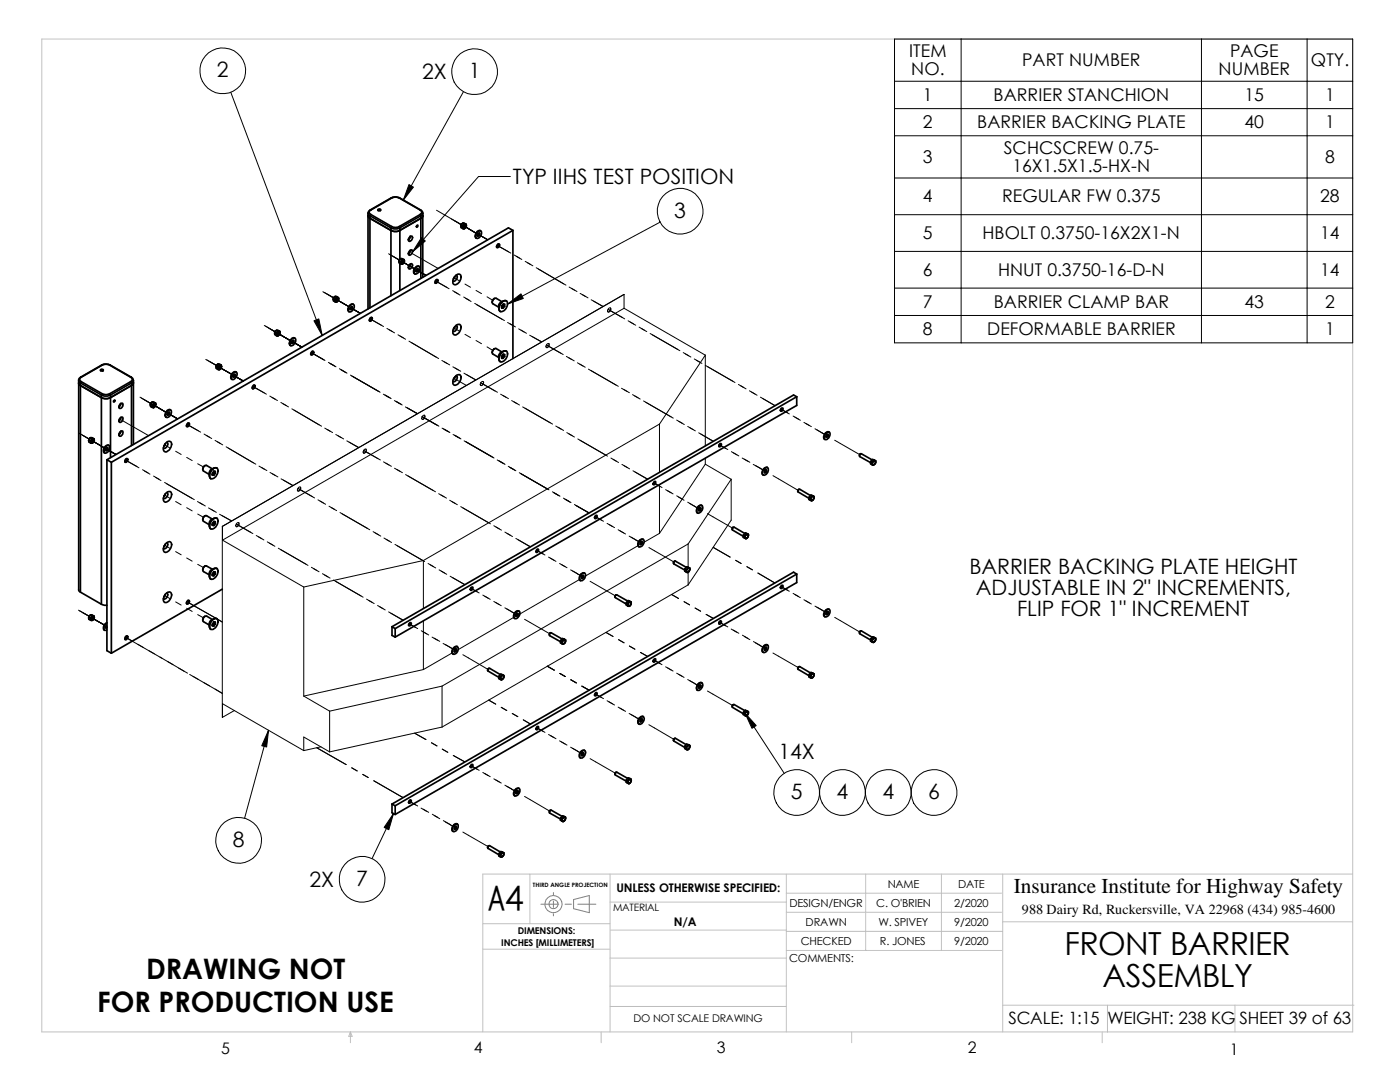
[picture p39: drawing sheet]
<svg xmlns="http://www.w3.org/2000/svg" width="279mm" height="216mm" viewBox="0 0 279 216" stroke-linecap="round" stroke-linejoin="round" font-family="sans-serif">
<defs><g id="words">
<text font-size="7.7" x="97.5" y="181.7">A4</text>
<g font-size="6.3">
<text x="212.5" y="190.6">FRONT BARRIER</text>
<text x="220" y="196.9">ASSEMBLY</text>
</g>
<g font-size="5.6">
<text x="29.2" y="195.3">DRAWING NOT</text>
<text x="19.4" y="201.9">FOR PRODUCTION USE</text>
</g>
<g font-size="4.2">
<text x="43.3" y="15.4">2</text>
<text x="84.2" y="15.7">2X</text>
<text x="93.6" y="15.6">1</text>
<text x="102.4" y="36.7">TYP IIHS TEST POSITION</text>
<text x="134.6" y="43.4">3</text>
<text x="193.5" y="114.5">BARRIER BACKING PLATE HEIGHT</text>
<text x="194.8" y="118.7">ADJUSTABLE IN 2&quot; INCREMENTS,</text>
<text x="203" y="122.8">FLIP FOR 1&quot; INCREMENT</text>
<text x="155.4" y="151.5">14X</text>
<text x="157.8" y="159.4">5</text>
<text x="167" y="159.4">4</text>
<text x="176.1" y="159.4">4</text>
<text x="185.3" y="159.4">6</text>
<text x="46.4" y="169">8</text>
<text x="61.8" y="176.9">2X</text>
<text x="71.1" y="176.8">7</text>
<text x="202.4" y="178.3">Insurance Institute for Highway Safety</text>
</g>
<g font-size="3.5">
<text x="181.4" y="11.4">ITEM</text>
<text x="245.5" y="11.4">PAGE</text>
<text x="181.9" y="15">NO.</text>
<text x="204" y="13.2">PART NUMBER</text>
<text x="243.2" y="15">NUMBER</text>
<text x="261.6" y="13.2">QTY.</text>
<text x="184.2" y="20.1">1</text>
<text x="198.3" y="20.1">BARRIER STANCHION</text>
<text x="248.4" y="20.1">15</text>
<text x="264.5" y="20.1">1</text>
<text x="184.2" y="25.5">2</text>
<text x="195" y="25.5">BARRIER BACKING PLATE</text>
<text x="248.4" y="25.5">40</text>
<text x="264.5" y="25.5">1</text>
<text x="184.2" y="32.5">3</text>
<text x="200.3" y="30.7">SCHCSCREW 0.75-</text>
<text x="202.1" y="34.3">16X1.5X1.5-HX-N</text>
<text x="264.5" y="32.5">8</text>
<text x="184.2" y="40.4">4</text>
<text x="200" y="40.4">REGULAR FW 0.375</text>
<text x="263.5" y="40.4">28</text>
<text x="184.2" y="47.7">5</text>
<text x="196.1" y="47.7">HBOLT 0.3750-16X2X1-N</text>
<text x="263.5" y="47.7">14</text>
<text x="184.2" y="55">6</text>
<text x="199.2" y="55">HNUT 0.3750-16-D-N</text>
<text x="263.5" y="55">14</text>
<text x="184.2" y="61.4">7</text>
<text x="198.3" y="61.4">BARRIER CLAMP BAR</text>
<text x="248.4" y="61.4">43</text>
<text x="264.5" y="61.4">2</text>
<text x="184.2" y="66.9">8</text>
<text x="197" y="66.9">DEFORMABLE BARRIER</text>
<text x="264.5" y="66.9">1</text>
</g>
<g font-size="3.4">
<text x="201.3" y="204.3">SCALE: 1:15</text>
<text x="221" y="204.3">WEIGHT: 238 KG</text>
<text x="247.4" y="204.3">SHEET 39 of 63</text>
</g>
<g font-size="3.2">
<text x="44.2" y="210.2">5</text>
<text x="94.6" y="210.2">4</text>
<text x="143" y="210.2">3</text>
<text x="193.2" y="210.2">2</text>
<text x="245.4" y="210.4">1</text>
</g>
<text font-size="2.8" x="204" y="182.4">988 Dairy Rd, Ruckersville, VA 22968 (434) 985-4600</text>
<g font-size="2.4">
<text x="123" y="178">UNLESS OTHERWISE SPECIFIED:</text>
<text x="134.5" y="184.8">N/A</text>
</g>
<g font-size="2.2">
<text x="177.2" y="177.1">NAME</text>
<text x="191.2" y="177.1">DATE</text>
<text x="157.6" y="180.9">DESIGN/ENGR</text>
<text x="160.8" y="184.7">DRAWN</text>
<text x="174.9" y="180.9">C. O'BRIEN</text>
<text x="175.3" y="184.7">W. SPIVEY</text>
<text x="190.4" y="180.9">2/2020</text>
<text x="190.4" y="184.7">9/2020</text>
<text x="157.5" y="191.9">COMMENTS:</text>
<text x="159.8" y="188.5">CHECKED</text>
<text x="175.6" y="188.5">R. JONES</text>
<text x="190.4" y="188.5">9/2020</text>
</g>
<text font-size="2.1" x="126.4" y="203.9">DO NOT SCALE DRAWING</text>
<text font-size="2" x="122.3" y="181.7">MATERIAL</text>
<g font-size="1.9">
<text x="100" y="188.8">INCHES [MILLIMETERS]</text>
<text x="103.3" y="186.4">DIMENSIONS:</text>
</g>
<text font-size="1.2" x="106.3" y="177.1">THIRD ANGLE PROJECTION</text>
</g></defs>
<g fill="none" stroke="#c0c0c0" stroke-width=".2">
<path d="M8.3 7.8h261.7v198.1h-261.7zM105.7 174.4v9.9M121.8 174.4v31.5M156.9 178.2h43M156.9 174.4v31.5M172.8 174.4v15.3M187.9 174.4v15.3M200.1 174.4v31.5M270 174.4h-173.6v31.5M96.4 189.4h25.4M96.4 184.3h25.4M121.8 180h35.1"/>
<path d="M121.8 191.2h35.1M121.8 196.8h35.1M121.8 185.6h35.1M156.9 185.8h43.2M156.9 182h43M156.9 189.7h43M200.1 183.9h69.9M69.9 205.9l.4 .9h-.7zM69.9 205.9v2.2M120 205.9v2.2M121.8 200.8h35.1M170 205.9v2.2"/>
<path d="M200.1 200.6h70.1M220 205.9v2.2M221 200.6v5.4M246.5 200.6v5.3"/>
</g>
<g fill="none" stroke="#808080" stroke-width=".2">
<path d="M110.4 178.1v.4M110.4 179.8v1.3M114.5 179.5l3.1-.8v3.4l-3.1-.8zM107.9 180.4h3.6M110.4 182.3v.5M112.8 180.4h1.2M115.3 180.4h3.6"/>
<circle cx="110.4" cy="180.4" r=".92"/>
<circle cx="110.5" cy="180.4" r="1.71"/>
</g>
<g fill="none" stroke="#000" stroke-width=".34">
<path d="M78.1 39.5l.7-.2 .9 .2M78.1 39.5h.1M78.1 39.5l-4.2 2.4M78.2 39.5l.5-.2 1 .2M78.2 39.5l-4.2 2.4M79.7 39.5l4.2 2.4M66.5 59.6v.4l.3 .2M66.5 59.6l.3 .2M66.7 59.4l-.2 .2M66.7 59.4l-.2 .3M66.8 59.2l-.1 .2M66.8 59.8l.1 .2"/>
<path d="M66.9 59.2l-.2 .2M66.9 59.2h.3l.3 .2M66.9 59.2l.3 .2M67.1 59.6l-.3 .2M67.1 59.6l-.2 .4M67.1 59.7l.2-.2a.27 .27 0 0 1 .1 .4 .27 .27 0 0 1-.4 .1zM67.2 59.4l-.1 .2M67.2 59.4h.2M67.2 59.6a.21 .21 0 0 1 .1 .3 .21 .21 0 0 1-.3 0M67.4 59.4l-.3 .2M67.4 59.4l.2 .2M67.4 59.6v.2l-.1 .3h-.2"/>
<path d="M67.4 59.4h.1M67.5 59.4l.1 .2M67.6 59.6a.59 .59 0 0 1-.5 .6M67.6 59.6v.1M73.4 42.5l.4 .6M73.4 43.1l.4 .5 4.3 2.5 .6 .1 1-.1 4.3-2.5 .2-.2 .2-.3M73.4 42.5v19.1M73.8 43.1v18.3M73.8 43.1l4.2 2.4M73.9 41.9l-.5 .6M73.9 41.9h.1M74 41.9a.46 .46 0 0 0-.3 .5 .46 .46 0 0 0 .3 .4"/>
<path d="M74 42.8l-.2 .3M74 42.8l4.2 2.4M75.4 41.8l.5-.1a.24 .24 0 0 1-.2 .4 .24 .24 0 0 1-.3-.3zM75.5 42v-.1l.1-.1 .3 .1v.1M78 45.5l.7 .2h.5l.6-.2M78 45.5v13.5M78.2 45.2l-.2 .3M78.2 45.2l.5 .2 1-.2M79.7 52l-.1 .4 .4 .3M79.7 45.2l.1 .3M79.7 52l.3 .2M79.8 51.8l-.1 .2"/>
<path d="M79.8 51.8l-.1 .4M79.8 45.5v6.2M79.8 52.6v5.4M79.9 51.6l-.1 .2M80 51.6l-.2 .2M80 52.2v.3M80 51.6l.6 .2M80 52.7h.2M80 51.6l.3 .2M80 52.5l.2 .2M80 52.5v.2M80.2 52l-.2 .2"/>
<path d="M80.2 52l-.2 .5M80.3 51.8l-.1 .2M80.3 51.8h.2M80.3 52a.24 .24 0 0 1 .2 .3 .24 .24 0 0 1-.4 .1zM80.3 52l.2 .1-.1 .3-.2 .1-.1-.2M80.4 52.6l-.2 .1M80.5 51.8l-.3 .2M80.5 51.8l.2 .3M80.5 52v.4l-.3 .1M80.5 51.8h.1M80.6 51.8l.1 .3M80.7 52.1l-.1 .3-.4 .3"/>
<path d="M80.7 52.1h.1M81.7 50.1a.32 .32 0 0 1 .5-.2 .32 .32 0 0 1 .1 .5l-.2 .3a.36 .36 0 0 1-.5 .1 .36 .36 0 0 1 0-.6zM81.8 52.7a.33 .33 0 0 1 .5 .1 .33 .33 0 0 1 0 .5l-.2 .1a.34 .34 0 0 1-.5 .2 .34 .34 0 0 1 0-.6zM81.9 47.2a.36 .36 0 0 1 .4 .1 .36 .36 0 0 1-.1 .5l-.2 .2a.32 .32 0 0 1-.4 .1 .32 .32 0 0 1-.1-.5zM81.9 47.2l-.4 .6zM81.9 50l-.4 .6zM81.9 52.7l-.1 .3-.3 .3zM83 53.4a.47 .47 0 0 1 .7-.2 .47 .47 0 0 1 0 .7l-.1 .4a.51 .51 0 0 1-.7 .4 .51 .51 0 0 1-.2-.8zM83.1 53.7a.17 .17 0 0 1 .3-.1 .17 .17 0 0 1 0 .2l-.2 .4a.24 .24 0 0 1-.3-.2 .24 .24 0 0 1 .2-.3zM83.2 45l.2-.1v.2l-.2 .2-.1-.1zM83.4 53.6l-.1 .4-.3 .2M83.7 53.2a.9 .9 0 0 0-1 .4 .9 .9 0 0 0 .1 1.1"/>
<path d="M83.9 42.8l.1 .3M83.9 42.8l-4.2 2.4M83.9 41.9l.3 .2 .2 .4M83.9 41.9a.48 .48 0 0 1 .3 .5 .48 .48 0 0 1-.3 .4M84 43.1v12.4M84 43.1l-4.2 2.4M84.4 42.5l-.2 .4-.2 .2M84.4 42.5v12.8M87 55.9l.1-.1a.23 .23 0 0 1 .3 .1 .23 .23 0 0 1 0 .3l-.3 .3a.25 .25 0 0 1-.3-.1 .25 .25 0 0 1 .1-.4zM87.1 55.8a.18 .18 0 0 1 .2 .1 .18 .18 0 0 1 0 .2l-.3 .4-.2-.2M90.5 55.6l.3-.4-.3 .5M91 54.9a.69 .69 0 0 1 .1 .8 .69 .69 0 0 1-.7 .3"/>
<path d="M91.1 54.9l.1-.1a.56 .56 0 0 1 .7 .1 .56 .56 0 0 1 .1 .7 1.14 1.14 0 0 1-1.5 1.1l-.1-.8 .2-.6zM92 45v.3l.3 .3M92 45l.3 .1M92.2 44.7l-.2 .3M92.2 44.7l-.2 .4M92.3 44.6l-.1 .1M92.3 45.1l.1 .3M92.3 45.6h.2M92.4 44.5l-.2 .2M92.4 45.4l.1 .2M92.4 45.4l-.1 .2M92.4 44.5l.6 .2"/>
<path d="M92.4 44.5l.3 .2M92.5 45l-.2 .1M92.5 45l-.1 .4M92.6 45l.2-.1a.25 .25 0 0 1 .1 .4 .25 .25 0 0 1-.4 0zM92.7 44.7l-.2 .3M92.7 44.7h.2M92.7 45h.2l-.1 .2a.17 .17 0 0 1-.1 .2 .17 .17 0 0 1-.2-.1M92.8 45.6h-.3M92.9 44.7l-.4 .3M92.9 44.7l.1 .3M92.9 44.9l.1 .2-.2 .2-.2 .2M92.9 44.7h.1"/>
<path d="M93 44.7v.3M93 45v.3l-.5 .3M93 45.1h.1M93 45h.1M95.4 46.2a.45 .45 0 0 1 .6-.1 .45 .45 0 0 1 .1 .7l-.3 .4a.48 .48 0 0 1-.7 .3 .48 .48 0 0 1-.1-.7zM95.4 46.6a.22 .22 0 0 1 .3 0 .22 .22 0 0 1 0 .3l-.1 .1a.23 .23 0 0 1-.3 .1 .23 .23 0 0 1 0-.4zM95.6 46.5l-.1 .4-.2 .2M95.9 46.1a.93 .93 0 0 0-.9 .4 .93 .93 0 0 0 .1 1M98.7 59.6l-.3 .2-.2 .5M99.4 48.7a.28 .28 0 0 1 .4 .2 .28 .28 0 0 1-.2 .3l-.2 .2a.2 .2 0 0 1-.2 0 .2 .2 0 0 1-.1-.3zM99.4 48.7a.29 .29 0 0 1 .2 .5 .29 .29 0 0 1-.5 0M102.4 46l-80.2 46.2"/>
<path d="M102.4 46v25.5M102.4 46l-.9-.5-80.2 46.2M15.7 75.9v.3l.3 .2M15.7 76.4v.3l.3 .2M15.7 75.9v41.9l.3 .4M16 76.9l4.2 2.4 .7 .2 1-.1 4.3-2.5M16 76.4l4.2 2.4M16 76.4v41.8M16.1 75.3l-.4 .3v.3M16.1 75.3h.1M16.2 75.3a.48 .48 0 0 0-.3 .4 .48 .48 0 0 0 .3 .5M16.2 76.2l-.2 .2"/>
<path d="M16.2 76.2l4.2 2.4M20 73.8l.3-.1a.21 .21 0 0 1 .3 0 .21 .21 0 0 1-.1 .3h-.3zM20.2 74l-.1-.1 .2-.1 .2 .2M20.2 78.8l.7 .2 1.2-.2M20.2 78.8v41.8M20.3 72.9l.5-.3 1.2 .3M20.3 72.9h.1M20.3 72.9l-4.2 2.4M20.4 78.6l-.2 .2M20.4 78.6l.6 .1 .9-.1M20.4 72.9l.6-.2 .9 .2M20.4 72.9l-4.2 2.4"/>
<path d="M21.9 72.9h.1M21.9 78.6l.2 .2M21.9 72.9l4.2 2.4M22 72.9l4.2 2.4M22.1 78.8v12.5M26.1 75.3h.1M26.1 75.3a.46 .46 0 0 1 .3 .4 .46 .46 0 0 1-.3 .5M26.1 76.2l.1 .2M26.1 76.2l-4.2 2.4M26.2 75.3l.3 .2 .1 .4M26.2 76.4l.4-.5v12.8M26.2 76.4v12.5"/>
<path d="M26.2 76.4l-4.1 2.4M26.6 76.4l-.4 .5M43.1 73.2h.1M43.2 73.1l-.1 .3 .4 .3M43.2 73.1l.3 .2M43.3 72.9l-.1 .2M43.3 72.9l-.2 .3M43.4 72.7l-.1 .2M43.5 73.3v.2M43.5 73.7h.2M43.5 72.6l-.2 .3M43.5 73.5l.2 .2"/>
<path d="M43.5 73.5v.2M43.5 72.6l.7 .3M43.5 72.6l.3 .3M43.7 73.1l-.2 .2M43.7 73.1l-.2 .4M43.8 73.1a.19 .19 0 0 1 .2-.1 .19 .19 0 0 1 .1 .3l-.2 .3a.24 .24 0 0 1-.3-.2 .24 .24 0 0 1 .2-.3zM43.8 72.9l-.1 .2M43.8 72.9h.2M43.9 73.1a.21 .21 0 0 1 .1 .3 .21 .21 0 0 1-.4 0M43.9 73.7h-.2M44 72.9l-.3 .2M44 72.9l.2 .2"/>
<path d="M44 73l-.1 .5-.2 .1M44.2 72.9h-.2M44.2 72.9v.2M44.2 73.1a.59 .59 0 0 1-.5 .6M44.2 73.1v.1M46.5 74.5a.48 .48 0 0 1 .7-.2 .48 .48 0 0 1 0 .8l-.1 .2a.48 .48 0 0 1-.4 .4 .48 .48 0 0 1-.6-.3l.1-.5zM46.7 74.7a.26 .26 0 0 1 .2 .4 .26 .26 0 0 1-.4 0zM46.9 74.7l-.1 .4-.3 .1M47.2 74.3a.89 .89 0 0 0-1 .4 .89 .89 0 0 0 .1 1M50.5 77a.25 .25 0 0 1 .4-.1 .25 .25 0 0 1-.1 .4v.1a.28 .28 0 0 1-.5 .1 .28 .28 0 0 1 .2-.5zM50.6 76.9a.31 .31 0 0 1 .2 .4 .31 .31 0 0 1-.5 .1M54.9 66.3l-.1 .4 .4 .3"/>
<path d="M54.9 66.3l.3 .2M55 66.1l-.1 .2M55 66.1l-.1 .4M55.1 66l-.1 .1M55.2 66.5v.3M55.2 67h.2M55.2 65.9l-.2 .2M55.2 66.8l.2 .2M55.2 66.8v.2M55.2 65.9l.6 .2M55.2 65.9l.3 .2M55.4 66.3l-.2 .2"/>
<path d="M55.4 66.3l-.2 .5M55.4 66.4l.2-.1a.25 .25 0 0 1 .1 .4 .25 .25 0 0 1-.4 0zM55.5 66.1l-.1 .2M55.5 66.1h.2M55.5 66.3l.2 .2a.2 .2 0 0 1-.1 .3 .2 .2 0 0 1-.3-.2M55.6 66.9l-.2 .1M55.7 66.1l-.3 .2M55.7 66.1l.2 .3M55.7 66.3v.4l-.3 .1M55.7 66.1h.1M55.8 66.1l.1 .3M55.9 66.4l-.1 .3-.4 .3"/>
<path d="M55.9 66.4v.1M58.3 68a.23 .23 0 0 1 .4 0 .23 .23 0 0 1-.1 .3 .24 .24 0 0 1-.4 .2 .24 .24 0 0 1 .1-.4zM58.3 67.6a.45 .45 0 0 1 .6-.1 .45 .45 0 0 1 .1 .7l-.2 .4a.51 .51 0 0 1-.8 .3 .51 .51 0 0 1 0-.8zM58.5 67.9v.5l-.3 .1M58.8 67.5a.96 .96 0 0 0-1 1.2l.2 .3M62.1 70.3l.1-.1a.26 .26 0 0 1 .4 0 .26 .26 0 0 1-.1 .4v.1a.24 .24 0 0 1-.4 .1 .24 .24 0 0 1 0-.4zM62.3 70.1a.33 .33 0 0 1 .2 .5 .33 .33 0 0 1-.4 .2l-.1-.2M66.8 60.2h.3M66.9 60l.2 .2M66.9 60l-.1 .2M67.3 60.2h-.2M69.9 61a.48 .48 0 0 1 .7-.2 .48 .48 0 0 1 0 .8l-.2 .2a.5 .5 0 0 1-.7 .4 .5 .5 0 0 1-.1-.8z"/>
<path d="M70.1 61.2a.26 .26 0 0 1 .2 .4 .26 .26 0 0 1-.5 0zM70.2 61.2l-.1 .5h-.2M70.5 60.7a.89 .89 0 0 0-.9 .5 .89 .89 0 0 0 .1 1M73.9 63.5a.27 .27 0 0 1 .4 0 .27 .27 0 0 1-.1 .4 .27 .27 0 0 1-.5 .1 .27 .27 0 0 1 .1-.5zM74 63.4a.32 .32 0 0 1 .2 .4 .32 .32 0 0 1-.5 .1M90.5 65.7l.3-.5-.3 .5M90.8 75.2l-.3 .5 .3-.4M90.8 65.1a.62 .62 0 0 1 .9-.4 .62 .62 0 0 1 .3 .9l-.5 .9a.6 .6 0 0 1-.6 .4 .6 .6 0 0 1-.5-.5v-.6zM90.8 75.1a.62 .62 0 0 1 .9-.4 .62 .62 0 0 1 .3 .9l-.5 .9a.62 .62 0 0 1-.8 .4 .62 .62 0 0 1-.3-.9zM91 64.9a.67 .67 0 0 1 .1 .8 .67 .67 0 0 1-.7 .4v-.1M91 75a.69 .69 0 0 1 .2 .7 .69 .69 0 0 1-.6 .5l-.2-.1M98.7 69.6l-.3 .2-.2 .6"/>
<path d="M100 70.5l.1-.1a.63 .63 0 0 1 .9-.4 .63 .63 0 0 1 .3 .9 1.21 1.21 0 0 1-1.6 1.2 1.49 1.49 0 0 1 .3-1.6zM100.1 60.4a.63 .63 0 0 1 .9-.4 .63 .63 0 0 1 .3 .9 1.21 1.21 0 0 1-1.6 1.2 1.44 1.44 0 0 1 .4-1.7zM100.1 71.4h.1M100.2 70.2l-1.2-.6a.74 .74 0 0 0-.6 1.1l1.1 .6M100.2 60.2l-1.2-.7a.74 .74 0 0 0-.6 1.1l1.1 .7M100.2 71.4l.2 .1M100.2 61.3l.2 .2M100.3 71.2l-.2 .1M100.3 61.1l-.1 .2M100.3 71.2l-.1 .2M100.4 60.7h.3v.4M100.4 70.7h.3v.4"/>
<path d="M100.4 70.7l-.3 .4v.4h.3M100.4 60.7l-.3 .3v.5h.3M100.5 70.7l-.2 .5M100.5 60.7l-.2 .4M100.5 71l.2 .1M100.5 60.7v.3M100.5 70.7v.3M100.5 71l-.2 .2M100.5 61l.2 .1M100.5 61l-.2 .1M100.5 70.1l-.6 .2-.3 .5v.9M100.5 60l-.6 .3-.3 .4v1"/>
<path d="M100.7 71.1l-.3 .4M100.7 61.1l-.3 .4M101.1 70.1a1.41 1.41 0 0 0-1.4 2l.1 .1M101.1 60a1.42 1.42 0 0 0-1.3 2.1h.1M159 79.2v1.7l-80.1 46.2M159 79.2l-80.1 46.2M159 79.2l-.6-.4-80.2 46.3M17.7 87.8v.4l.4 .2M17.7 87.8l.4 .1M17.9 87.5l-.2 .3M17.9 87.5l-.2 .4M18 87.4l-.1 .1"/>
<path d="M18.1 87.3l-.2 .2M18.1 87.9v.3M18.1 87.3l.7 .2M18.1 88.4h.2M18.1 87.3l.3 .2M18.1 88.2l.2 .2M18.1 88.2v.2M18.3 87.8l-.2 .1M18.3 87.8l-.2 .4M18.4 87.5l-.1 .3M18.4 87.7a.24 .24 0 0 1 .2 .3 .24 .24 0 0 1-.4 .1zM18.4 87.5h.2"/>
<path d="M18.5 87.8h.1v.1a.19 .19 0 0 1-.1 .3 .19 .19 0 0 1-.3-.1M18.5 88.3l-.2 .1M18.6 87.5l-.3 .3M18.6 87.5l.2 .3M18.6 87.7v.4l-.3 .2M18.6 87.5h.2M18.8 87.5v.3M18.8 87.8l-.1 .4-.4 .2M18.8 87.8h.1M21.1 89.1a.47 .47 0 0 1 .7-.2 .47 .47 0 0 1 0 .7l-.1 .4a.51 .51 0 0 1-.7 .4 .51 .51 0 0 1-.2-.8zM21.1 89.5l.2-.1a.18 .18 0 0 1 .2 0 .18 .18 0 0 1 0 .3 .22 .22 0 0 1-.2 .2 .22 .22 0 0 1-.2-.1zM21.3 91.7l.9 .5"/>
<path d="M21.3 91.7v38.1l.9 .5M21.5 89.3l-.1 .4-.3 .2M21.7 88.9a.93 .93 0 0 0-.9 .5 .93 .93 0 0 0 .1 1M22.2 92.2v38.1M22.6 80l.3-.1-.1 .3zM23.9 83.5a.34 .34 0 0 1 .5-.3 .34 .34 0 0 1 .1 .6v.1a.39 .39 0 0 1-.6 .4 .39 .39 0 0 1 0-.7zM24 80.6a.34 .34 0 0 1 .5-.1 .34 .34 0 0 1 0 .5l-.1 .2a.37 .37 0 0 1-.6 .2 .37 .37 0 0 1 .1-.6zM24 86.1a.32 .32 0 0 1 .5-.1 .32 .32 0 0 1 0 .5l-.1 .2a.36 .36 0 0 1-.5 .3 .36 .36 0 0 1-.1-.6zM24.1 80.5l-.1 .3-.3 .4zM24.1 83.3l-.4 .6zM24.1 86.1l-.4 .6zM25 91.7a.26 .26 0 0 1 .4-.2 .26 .26 0 0 1 .1 .4l-.3 .3a.25 .25 0 0 1-.3-.1 .25 .25 0 0 1 .1-.3z"/>
<path d="M25.2 91.6v-.1a.31 .31 0 0 1 .2 .5 .31 .31 0 0 1-.5 .1v-.1M30 80.8h.1M30.1 80.6v.5l.3 .2M30.1 80.6l.3 .2M30.2 80.4l-.1 .2M30.2 80.4l-.2 .4M30.3 80.3l-.1 .1M30.3 80.3h.1M30.4 80.8v.3M30.4 81.3h.2M30.4 80.2l-.2 .2M30.4 80.2l.6 .2"/>
<path d="M30.4 80.2l.3 .2M30.4 81.1l.2 .2M30.4 81.1v.2M30.6 80.6l-.2 .2M30.6 80.6l-.2 .5M30.6 80.7a.2 .2 0 0 1 .2-.1 .2 .2 0 0 1 .2 .2l-.2 .3-.2 .1zM30.6 80.7h.1a.19 .19 0 0 1 .2 .1 .19 .19 0 0 1-.2 .3 .19 .19 0 0 1-.2-.2h.1M30.7 80.4l-.1 .2M30.7 80.4h.2M30.8 81.2l-.2 .1M30.8 81.2h.1M30.9 80.4l-.3 .2"/>
<path d="M30.9 80.4l.2 .3M30.9 80.6v.4l-.3 .2M30.9 80.4h.1M31 80.4l.1 .3M31.1 80.7l-.1 .3-.4 .3M31.1 80.8h.1M31.1 80.7h.1M33 88.6l-.3 .4zM33 98.6l-.3 .4 .3-.4M33 88.6h.1M33.1 88.4a.64 .64 0 0 1 .9-.3 .64 .64 0 0 1 .2 1l-.4 .7a.64 .64 0 0 1-1.1 .1l-.1-.6zM33.2 98.3a.62 .62 0 0 1 .9-.1 .62 .62 0 0 1 .1 .9l-.5 .8a.61 .61 0 0 1-.9 .2 .61 .61 0 0 1-.1-.9z"/>
<path d="M33.3 88.3a.68 .68 0 0 1 0 .8 .68 .68 0 0 1-.7 .3M33.3 98.3a.68 .68 0 0 1 0 .8 .68 .68 0 0 1-.7 .3M33.4 82.4l.2-.1a.31 .31 0 0 1 .3 .3 .31 .31 0 0 1-.5 .2zM33.5 81.9a.45 .45 0 0 1 .6 0 .45 .45 0 0 1 .1 .6l-.4 .6a.45 .45 0 0 1-.7 .1 .45 .45 0 0 1 0-.7zM33.7 82.2v.5l-.3 .1M34 81.8a.93 .93 0 0 0-.9 .4 .93 .93 0 0 0 .1 1.1M37.5 84.5a.28 .28 0 0 1 .4 .1 .28 .28 0 0 1-.2 .4 .26 .26 0 0 1-.4 .1 .26 .26 0 0 1 0-.4zM37.5 84.5a.3 .3 0 0 1 .2 .4 .3 .3 0 0 1-.5 .1M40.9 92.9l-.3 .3-.1 .5M42 95.5h.1M42.2 93.8l.1-.1a.65 .65 0 0 1 1-.3 .65 .65 0 0 1 .1 1l-.5 .8a.62 .62 0 0 1-.9 .3 .62 .62 0 0 1-.1-.9zM42.4 93.6l-1.2-.7a.74 .74 0 0 0-.6 1.1l1.1 .7"/>
<path d="M42.4 94.7h.1M42.4 94.7l.3 .1M42.5 94.5l-.1 .2M42.7 94l-.2 .5M42.7 94l.3 .1v.3M42.7 94l-.3 .4v.4h.3M42.7 94v.3M42.7 94.3l.3 .1M42.7 94.3l-.2 .2M42.8 93.4l-.8 .4-.1 .2-.2 .3 .1 .7M43 94.4l-.3 .4M43.3 93.4a1.42 1.42 0 0 0-1.3 2.1"/>
<path d="M130.5 96.2l.1-.1a.21 .21 0 0 1 .3 0 .21 .21 0 0 1 0 .3l-.1 .1a.27 .27 0 0 1-.4 .2 .27 .27 0 0 1 .1-.5zM143.6 88.6a.26 .26 0 0 1 .4 .1 .26 .26 0 0 1-.2 .3 .24 .24 0 0 1-.3 .1 .24 .24 0 0 1 0-.4zM152.6 93.5a.44 .44 0 0 1 .7-.1 .44 .44 0 0 1 0 .6l-.2 .4a.53 .53 0 0 1-.8 .4 .53 .53 0 0 1 0-.9zM152.6 93.9l.1-.1a.17 .17 0 0 1 .3 0 .17 .17 0 0 1 0 .2v.1a.25 .25 0 0 1-.3 .3 .25 .25 0 0 1-.2-.2 .25 .25 0 0 1 .1-.3zM152.9 93.7v.3l-.3 .3M153.2 93.3a.93 .93 0 0 0-1 .5 .93 .93 0 0 0 .1 1M155.9 81.5a.24 .24 0 0 1 .4-.1 .24 .24 0 0 1-.1 .4v.1a.26 .26 0 0 1-.5 0 .26 .26 0 0 1 .2-.4zM159.4 97.7l-.2 .3M159.4 97.7h.1M161.5 99.2l-.1 .5 .3 .1M161.5 99.2l.3 .2M161.7 99.8l.2 .1"/>
<path d="M161.8 98.9l-2.2-1.3-.3 .1v.5l2.2 1.2M161.8 99.6l-.1 .2M161.8 99.4v.2M161.8 99.6l.1 .3M161.8 98.8l-.3 .4M161.8 98.8l.3 .2M161.8 98.8l.6 .3M162 99.2l-.2 .4M162 99.2l-.2 .2M162.1 99l-.1 .2M162.1 99h.2M162.3 99.7l-.4 .2"/>
<path d="M162.3 99l-.3 .2M162.3 99l.1 .3M162.3 99l.1 .1M162.4 99.3l-.1 .4M162.4 99.1v.2M164.7 86.5a.51 .51 0 0 1 .8-.3 .51 .51 0 0 1 .1 .8l-.2 .3a.51 .51 0 0 1-.4 .4 .51 .51 0 0 1-.5-.3zM165 86.7h.1a.29 .29 0 0 1 .1 .4 .29 .29 0 0 1-.4 0zM165.2 86.7l-.1 .3-.3 .2M165.5 86.2a.89 .89 0 0 0-.9 .5 .89 .89 0 0 0 0 1M171.7 90.6l-.2 .3M173.8 92.1l-.1 .4 .3 .2M173.8 92.1l.3 .1"/>
<path d="M174 92.7l.2 .1M174.1 92.5l-.1 .2M174.1 92.2v.3M174.1 92.5l.1 .3M174.1 91.8l-2.3-1.3-.2 .2v.4l2.2 1.2M174.2 91.7l-.4 .4M174.2 91.7l.3 .2M174.2 91.7l.6 .2M174.3 92.1l-.2 .4M174.3 92.1l-.2 .1M174.5 91.9l-.2 .2M174.5 91.9h.1"/>
<path d="M174.5 92.6l-.3 .2M174.6 91.9l-.3 .2M174.6 91.9l.2 .3M174.6 91.9h.2M174.8 92.2l-.3 .4M174.8 91.9v.3M16 118.2l4.2 2.4M33 108.6l-.3 .5 .3-.5M33 118.6l-.3 .5zM33.1 118.5a.7 .7 0 0 1 1.1-.1 1.49 1.49 0 0 1-1.3 1.8l-.1-.1a1.22 1.22 0 0 1 .3-1.6zM33.2 108.4a.62 .62 0 0 1 .9-.2 .62 .62 0 0 1 .1 .9l-.5 .8a.62 .62 0 0 1-1 .2 .62 .62 0 0 1 0-.9zM33.3 108.3a.68 .68 0 0 1 0 .8 .68 .68 0 0 1-.7 .3"/>
<path d="M33.3 118.3a.7 .7 0 0 1 .1 .8 .7 .7 0 0 1-.8 .4M37.3 120l.1-.1a.25 .25 0 0 1 .4 0 .25 .25 0 0 1-.1 .4l-.1 .1a.25 .25 0 0 1-.4 0 .25 .25 0 0 1 .1-.3zM37.5 119.8a.3 .3 0 0 1 .3 .3 .3 .3 0 0 1-.3 .3l-.2 .1-.1-.2M40.9 103l-.3 .2-.1 .5M40.9 112.9l-.3 .3-.1 .5M42 105.5h.1M42 115.5h.1M42.3 103.7l.2-.1a.62 .62 0 0 1 .9-.1 .62 .62 0 0 1 0 .9l-.5 .8a.62 .62 0 0 1-.9 .3 .62 .62 0 0 1-.1-.9zM42.3 113.7a.65 .65 0 0 1 1-.3 .65 .65 0 0 1 .1 1l-.3 .7a.67 .67 0 0 1-.6 .5 .67 .67 0 0 1-.7-.4l.2-.9zM42.4 103.6l-1.2-.7a.72 .72 0 0 0-.6 1.1l1.1 .7M42.4 113.6l-1.2-.7a.72 .72 0 0 0-.6 1.1l1.1 .7M42.4 104.7h.1"/>
<path d="M42.4 104.7l.3 .2M42.4 114.7h.1M42.4 114.7l.3 .2M42.5 114.6l-.1 .1M42.7 104.1v.3l-.3 .3M42.7 114.1l-.2 .5M42.7 104.1h.3v.4M42.7 114.1h.3v.4M42.7 104.1l-.3 .3v.4l.3 .1M42.7 114.1l-.3 .4v.4h.3M42.7 104.4l.3 .1M42.7 104.1v.3"/>
<path d="M42.7 114.1v.2M42.7 104.4l-.3 .3M42.7 114.3l.3 .2M42.7 114.3l-.2 .3M42.8 103.4l-.7 .3-.2 .3-.2 .4 .1 .7M42.8 113.5l-.7 .2-.2 .3-.2 .4 .1 .7M43 104.5l-.3 .4M43 114.5l-.3 .4M43.3 103.4a1.38 1.38 0 0 0-1.3 2.1M43.3 113.5a1.41 1.41 0 0 0-1.3 2M44.4 117.6l-22.2 12.7M94 117.3a.24 .24 0 0 1 .4-.1 .24 .24 0 0 1-.1 .4 .27 .27 0 0 1-.4 .1 .27 .27 0 0 1 .1-.4z"/>
<path d="M107.1 109.6a.22 .22 0 0 1 .4 0 .22 .22 0 0 1-.1 .4l-.2 .2h-.2zM116 114.6a.48 .48 0 0 1 .8-.2 .48 .48 0 0 1 0 .8l-.2 .2a.49 .49 0 0 1-.4 .5 .49 .49 0 0 1-.5-.4zM116.2 114.9a.25 .25 0 0 1 .4 .1 .25 .25 0 0 1-.2 .3l-.1 .1a.17 .17 0 0 1-.2 0 .17 .17 0 0 1-.1-.3zM116.4 114.8v.3l-.3 .3M116.7 114.4a.93 .93 0 0 0-.9 .4 .93 .93 0 0 0 0 1.1M118.9 102.8a.31 .31 0 0 1 .2 .4 .31 .31 0 0 1-.4 .2zM122.9 118.8l-.1 .5 2.2 1.2M122.9 118.8l.2-.1 2.2 1.2M122.9 118.8l-.2 .3M123 118.7l-.1 .1M125.3 119.8l-.3 .4M125.3 119.8l.3 .2"/>
<path d="M125.3 119.8l.6 .3M127.7 107.9a.48 .48 0 0 1 .8-.2 .48 .48 0 0 1-.1 .8l-.3 .4a.45 .45 0 0 1-.6 .2 .45 .45 0 0 1-.1-.6zM127.8 108.2a.23 .23 0 0 1 .4-.1 .23 .23 0 0 1-.1 .4 .23 .23 0 0 1-.4 .1 .23 .23 0 0 1 .1-.4zM128.1 108l-.1 .5-.2 .1M128.4 107.7a.88 .88 0 0 0-1 .4 .88 .88 0 0 0 .2 1M134.7 112l-.3 .4M136.7 113.5v.5l.2 .1M136.7 113.5l.3 .2M136.9 114.1l.2 .1M136.9 113.2l-2.1-1.3-.3 .2v.4l2.2 1.2M137 113.9l-.1 .2M137 113.7v.2"/>
<path d="M137 113.9l.1 .3M137 113.1l-.3 .4M137 113.1l.3 .2M137 113.1l.7 .3M137.2 113.5l-.2 .4M137.2 113.5l-.2 .2M137.3 113.3l-.1 .2M137.3 113.3h.2M137.5 114l-.4 .2M137.5 113.3l-.3 .2M137.5 113.3l.2 .3M137.5 113.3l.2 .1"/>
<path d="M137.7 113.6l-.2 .4M137.7 113.4v.2M139.4 101.1a.48 .48 0 0 1 .7-.2 .48 .48 0 0 1 .1 .7l-.2 .4a.51 .51 0 0 1-.8 .3 .51 .51 0 0 1 0-.8zM139.5 101.5a.21 .21 0 0 1 .2-.2 .21 .21 0 0 1 .2 .2v.1a.24 .24 0 0 1-.2 .3 .24 .24 0 0 1-.3-.2zM139.8 101.3l-.1 .4-.3 .2M140.1 100.9a.96 .96 0 0 0-1.1 1.3l.2 .2M146.3 105.2l-.2 .4M148.4 106.7l-.1 .5 .3 .2M148.4 106.7l.3 .2M148.6 107.4h.2M148.7 107.1l-.1 .3M148.7 106.9v.2"/>
<path d="M148.7 107.1l.1 .3M148.7 106.5l-2.2-1.3-.3 .2v.3l2.1 1.3M148.8 106.3l-.4 .4M148.8 106.3l.2 .2M148.8 106.3l.6 .3M148.9 106.7l-.2 .4M148.9 106.7l-.2 .2M149 106.5l-.1 .2M149 106.5l.2 .1M149.1 107.3l-.3 .1M149.2 106.6l-.3 .1M149.2 106.6l.2 .3"/>
<path d="M149.2 106.6h.2M149.4 106.9l-.3 .4M149.4 106.6v.3M156 116.8a.27 .27 0 0 1 .3 .2 .27 .27 0 0 1-.2 .3l-.1 .1a.26 .26 0 0 1-.3-.2 .26 .26 0 0 1 .2-.3zM159 114.6l-80.1 46.2M159 114.6v1.6l-80.1 46.3M159 114.6l-.6-.4-80.2 46.2M17.7 123.1v.5l.4 .1M17.7 123.1l.4 .2M17.9 122.9l-.2 .2M17.9 122.9l-.2 .4M18 122.8l-.1 .1"/>
<path d="M18 122.8h.1M18.1 122.7l-.2 .2M18.1 123.3v.3M18.1 122.7h.3l.4 .2M18.1 123.7l.2 .1M18.1 122.7l.3 .2M18.1 123.6l.2 .2M18.1 123.6v.1M18.3 123.1l-.2 .2M18.3 123.1l-.2 .5M18.4 123.1a.25 .25 0 0 1 .3 .4 .25 .25 0 0 1-.5 .1zM18.4 122.9l-.1 .2"/>
<path d="M18.4 122.9h.2M18.5 123.1l.1 .2a.19 .19 0 0 1-.1 .3 .19 .19 0 0 1-.3-.1v-.1M18.5 123.7l-.2 .1M18.6 122.9l-.3 .2M18.6 122.9l.2 .3M18.6 123.1v.3l-.3 .3M18.6 122.9h.2M18.8 122.9v.3M18.8 123.2l-.1 .4-.4 .2M18.8 123.2h.1M20.2 120.6l1.1 .2M21.3 124.3l-.4 .4-.2 .4a.42 .42 0 0 0 .1 .6 .42 .42 0 0 0 .5 0"/>
<path d="M21.3 124.2a.96 .96 0 0 0-.4 1.6M21.3 124.7l-.2 .4v.2h.2M21.3 125.2l-.2 .1M25.1 127a.26 .26 0 0 1 .4 0 .26 .26 0 0 1-.1 .4l-.2 .2a.25 .25 0 0 1-.3-.1 .25 .25 0 0 1 .1-.3zM25.2 127a.24 .24 0 0 1 .3 .1 .24 .24 0 0 1-.2 .3l-.2 .2-.2-.2M40.9 123l-.3 .2-.1 .5M42 125.6h.1M42.4 123.6l-1.2-.7a.74 .74 0 0 0-.6 1.1l1.1 .7M42.4 124.8h.1M42.4 124.8l.3 .1M42.5 123.7a.63 .63 0 0 1 .9-.2 .63 .63 0 0 1 0 1 1.09 1.09 0 0 1-1.5 .9l-.1-.6 .2-.5zM42.5 124.6l-.1 .1"/>
<path d="M42.5 124.6l-.1 .2M42.7 124.1l-.2 .5M42.7 124.1h.3v.4M42.7 124.1l-.3 .4v.4h.3M42.7 124.1v.3M42.7 124.4l.3 .1M42.7 124.4l-.2 .2M42.8 123.5l-.7 .3-.2 .2-.2 .4 .1 .7M43 124.5l-.3 .4M43.3 123.4a1.42 1.42 0 0 0-1.3 2.2M78.2 125.1v1.7l.7 .3M78.2 125.1l.7 .3"/>
<path d="M78.9 125.4v1.7M81.7 124.3a.26 .26 0 0 1 .4 .1 .26 .26 0 0 1-.1 .4 .24 .24 0 0 1-.4 .1 .24 .24 0 0 1 0-.4zM90.6 129.3a.48 .48 0 0 1 .8-.2 .48 .48 0 0 1 0 .8l-.2 .2a.53 .53 0 0 1-.8 .4 .53 .53 0 0 1 0-.9zM90.8 129.6a.23 .23 0 0 1 .3 0 .23 .23 0 0 1-.1 .3l-.1 .1a.21 .21 0 0 1-.3 0 .21 .21 0 0 1 .1-.3zM91 129.5l-.1 .5h-.3M91.3 129a.93 .93 0 0 0-.9 .5 .93 .93 0 0 0 0 1M97.5 133.5l-.1 .4 2.2 1.3M97.5 133.5l.2-.2 2.2 1.3M97.5 133.5l-.2 .3M97.5 133.4v.1M99.6 134.9l-.1 .5 .3 .2M99.6 134.9l.3 .2"/>
<path d="M99.8 135.6h.2M99.9 135.1v.2M99.9 135.3l-.1 .3M99.9 135.3l.1 .3M99.9 134.5l-.3 .4M99.9 134.5l.3 .2M99.9 134.5l.6 .3M100.1 134.9l-.2 .4M100.1 134.9l-.2 .2M100.2 134.7l-.1 .2M100.2 134.7h.2M100.3 135.5l-.3 .1"/>
<path d="M100.4 134.7l-.3 .2M100.4 134.7l.1 .3M100.4 134.7l.1 .1M100.5 135l-.2 .5M100.5 134.8v.2M103 122.1a.44 .44 0 0 1 .7-.1 .44 .44 0 0 1 0 .6l-.2 .4a.5 .5 0 0 1-.7 .5 .5 .5 0 0 1-.1-.9zM103.1 122.4h.1a.28 .28 0 0 1 .1 .4 .28 .28 0 0 1-.4 .1zM103.3 122.4v.4l-.3 .1M103.6 122a.89 .89 0 0 0-.9 .4 .89 .89 0 0 0 0 1M109.9 126.3l-.3 .4M111.9 127.8l-.1 .5 .3 .1M111.9 127.8l.3 .2"/>
<path d="M112.1 128.4l.2 .1M112.2 128.2l-.1 .2M112.2 128v.2M112.2 128.2l.1 .3M112.2 127.5l-2.3-1.3-.2 .2v.4l2.2 1.3M112.3 127.4l-.4 .4M112.3 127.4l.3 .2M112.3 127.4l.6 .3M112.4 127.8l-.2 .4M112.4 127.8l-.2 .2M112.6 127.6l-.2 .2M112.6 127.6l.1 .1"/>
<path d="M112.6 128.4l-.3 .1M112.7 127.7l-.3 .1M112.7 127.7l.2 .2M112.7 127.7h.2M112.9 127.9l-.3 .5M112.9 127.7v.2M118.8 138.3a.26 .26 0 0 1 .4 .1 .26 .26 0 0 1-.2 .3l-.1 .2a.26 .26 0 0 1-.3-.2 .26 .26 0 0 1 .2-.4zM125 120.2v.5l.2 .2M125 120.2l.3 .2M125.2 120.9h.2M125.3 120.6l-.1 .3M125.3 120.4v.2"/>
<path d="M125.3 120.6l.1 .3M125.5 120.2l-.2 .4M125.5 120.2l-.2 .2M125.6 120l-.1 .2M125.6 120l.2 .1M125.8 120.8l-.4 .1M125.8 120.1l-.3 .1M125.8 120.1l.1 .3M125.8 120.1h.1M125.9 120.4l-.1 .4M125.9 120.1v.3M130.6 131.5l.1-.1a.32 .32 0 0 1 .1 .5 .32 .32 0 0 1-.5 .1z"/>
<path d="M139.4 136.5a.49 .49 0 0 1 .7-.2 .49 .49 0 0 1 .1 .8l-.2 .2a.51 .51 0 0 1-.8 .4 .51 .51 0 0 1 0-.8zM139.6 136.7a.24 .24 0 0 1 .3 .2 .24 .24 0 0 1-.2 .3l-.2 .1-.1-.1zM139.8 136.7v.3l-.4 .3M140.1 136.3a.95 .95 0 0 0-1.1 1.2l.2 .3M143.6 124a.26 .26 0 0 1 .4 .1 .26 .26 0 0 1-.2 .3 .24 .24 0 0 1-.3 .1 .24 .24 0 0 1 0-.4zM152.6 128.8a.45 .45 0 0 1 .7 0 .45 .45 0 0 1 0 .6l-.2 .4a.53 .53 0 0 1-.8 .4 .53 .53 0 0 1 0-.9zM152.6 129.3l.1-.1a.29 .29 0 0 1 .3 .4 .29 .29 0 0 1-.5 .1zM152.9 129.1v.3l-.3 .3M153.2 128.7a.93 .93 0 0 0-1 .5 .93 .93 0 0 0 .1 1M159.2 133.4h.1M159.3 133.1v.5l2.2 1.2M159.3 133.1l.3-.1 2.2 1.3"/>
<path d="M159.3 133.1l-.1 .3M159.4 133.1h-.1M159.4 133.1h.1M161.5 134.6l-.1 .4 .3 .2M161.5 134.6l.3 .1M161.7 135.2l.2 .1M161.8 135l-.1 .2M161.8 134.7v.3M161.8 135l.1 .3M161.8 134.2l-.3 .4M161.8 134.2l.3 .2M161.8 134.2l.6 .3"/>
<path d="M162 134.5l-.2 .5M162 134.5l-.2 .2M162.1 134.4l-.1 .1M162.1 134.4h.2M162.3 135.1l-.4 .2M162.3 134.4l-.3 .1M162.3 134.4l.1 .3M162.3 134.4l.1 .1M162.4 134.7l-.1 .4M162.4 134.5v.2M164.7 121.9a.51 .51 0 0 1 .8-.3 .51 .51 0 0 1 .1 .8l-.4 .5a.45 .45 0 0 1-.7 .1 .45 .45 0 0 1 0-.7zM165 122.1l.1-.1a.31 .31 0 0 1 .1 .4 .31 .31 0 0 1-.4 .1z"/>
<path d="M165.2 122l-.1 .4-.3 .2M165.5 121.6a.97 .97 0 0 0-1 1.4l.1 .1M171.7 125.9l-.2 .4M173.8 127.5l-.1 .4 .3 .2M173.8 127.5l.3 .1M174 128.1h.2M174.1 127.9l-.1 .2M174.1 127.6v.3M174.1 127.9l.1 .2M174.1 127.2l-2.2-1.3-.2 .1-.1 .4 2.2 1.3M174.2 127.1l-.4 .4M174.2 127.1l.3 .2"/>
<path d="M174.2 127.1l.6 .2M174.3 127.5l-.2 .4M174.3 127.5l-.2 .1M174.5 127.3l-.2 .2M174.5 127.3h.1M174.5 128l-.3 .1M174.6 127.3l-.3 .2M174.6 127.3l.2 .3M174.6 127.3h.2M174.8 127.6l-.3 .4M174.8 127.3v.3M81.7 159.7a.26 .26 0 0 1 .4 .1 .26 .26 0 0 1-.1 .3 .24 .24 0 0 1-.4 .1 .24 .24 0 0 1 0-.3z"/>
<path d="M94.1 152.5a.28 .28 0 0 1 .2 .4 .28 .28 0 0 1-.4 .1zM102.8 157.6a.51 .51 0 0 1 .8-.3 .51 .51 0 0 1 .1 .9l-.4 .4a.46 .46 0 0 1-.7 .1 .46 .46 0 0 1 .1-.7zM103 157.9a.21 .21 0 0 1 .2-.2 .21 .21 0 0 1 .2 .2v.1a.24 .24 0 0 1-.2 .4 .24 .24 0 0 1-.3-.2zM103.3 157.7v.5l-.3 .1M103.6 157.3a.97 .97 0 0 0-.9 1.4v.1M107.1 145a.22 .22 0 0 1 .4 0 .22 .22 0 0 1-.1 .4l-.1 .1a.22 .22 0 0 1-.3 0 .22 .22 0 0 1 .1-.3zM116 150a.48 .48 0 0 1 .8-.2 .48 .48 0 0 1 0 .8l-.2 .2a.49 .49 0 0 1-.5 .5 .49 .49 0 0 1-.4-.5zM116.2 150.3a.25 .25 0 0 1 .4 .1 .25 .25 0 0 1-.2 .3 .23 .23 0 0 1-.4 0 .23 .23 0 0 1 .1-.3zM116.4 150.2l-.1 .5h-.2M116.7 149.8a.89 .89 0 0 0-.9 .4 .89 .89 0 0 0 0 1M122.9 154.2l-.1 .4 2.2 1.3M122.9 154.2l.2-.1 2.2 1.2"/>
<path d="M122.9 154.2l-.2 .3M123 154.1l-.1 .1M125 155.6v.5l.2 .2M125 155.6l.3 .2M125.2 156.3h.2M125.3 156l-.1 .3M125.3 155.8v.2M125.3 156l.1 .3M125.3 155.2l-.3 .4M125.3 155.2l.3 .2M125.3 155.2l.6 .3M125.5 155.6l-.2 .4"/>
<path d="M125.5 155.6l-.2 .2M125.6 155.4l-.1 .2M125.6 155.4l.2 .1M125.8 156.2l-.4 .1M125.8 155.5l-.3 .1M125.8 155.5l.1 .2M125.8 155.5h.1M125.9 155.7l-.1 .5M125.9 155.5v.2M127.7 143.3a.47 .47 0 0 1 .7-.3 .47 .47 0 0 1 .1 .7l-.2 .4a.51 .51 0 0 1-.7 .4 .51 .51 0 0 1-.2-.8zM127.8 143.6l.1-.1a.17 .17 0 0 1 .3 0 .17 .17 0 0 1 0 .2l-.1 .1a.25 .25 0 0 1-.2 .3 .25 .25 0 0 1-.2-.2 .25 .25 0 0 1 .1-.3zM128.1 143.4l-.1 .5-.2 .1"/>
<path d="M128.4 143a.91 .91 0 0 0-.9 .4 .91 .91 0 0 0 .1 1.1M134.7 147.4l-.3 .3M136.7 148.9v.5l.2 .1M136.7 148.9l.3 .2M136.9 149.5l.2 .1M136.9 148.6l-2.1-1.3-.3 .2v.4l2.2 1.2M137 149.3l-.1 .2M137 149.1v.2M137 149.3l.1 .3M137 148.5l-.3 .4M137 148.5l.3 .2M137 148.5l.7 .3"/>
<path d="M137.2 148.9l-.2 .4M137.2 148.9l-.2 .2M137.3 148.7l-.1 .2M137.3 148.7h.2M137.5 149.4l-.4 .2M137.5 148.7l-.3 .2M137.5 148.7l.2 .3M137.5 148.7l.2 .1M137.7 149l-.2 .4M137.7 148.8v.2M146.3 140.6l-.2 .4M148.4 142.1l-.1 .5 .3 .1"/>
<path d="M148.4 142.1l.3 .2M148.6 142.7l.2 .1M148.7 142.5l-.1 .2M148.7 142.3v.2M148.7 142.5l.1 .3M148.7 141.8l-2.2-1.2-.3 .2v.3l2.1 1.3M148.8 141.7l-.4 .4M148.8 141.7l.2 .2M148.8 141.7l.6 .3M148.9 142.1l-.2 .4M148.9 142.1l-.2 .2M149 141.9l-.1 .2"/>
<path d="M149 141.9l.2 .1M149.1 142.7l-.3 .1M149.2 142l-.3 .1M149.2 142l.2 .3M149.2 142h.2M149.4 142.3l-.3 .4M149.4 142v.3M78.2 160.4l.7 .4M78.2 160.4v1.8l.7 .3M78.9 160.8v1.7M90.7 164.5a.45 .45 0 0 1 .7 0 .45 .45 0 0 1 0 .6l-.2 .4a.53 .53 0 0 1-.8 .4 .53 .53 0 0 1 0-.9zM90.8 165v-.1a.24 .24 0 0 1 .4 .2 .24 .24 0 0 1-.3 .3 .24 .24 0 0 1-.3-.1 .24 .24 0 0 1 .2-.3z"/>
<path d="M91 164.8l-.1 .5-.3 .1M91.3 164.4a.93 .93 0 0 0-.9 .5 .93 .93 0 0 0 0 1M97.5 168.8l-.2 .4M99.6 170.3l-.1 .5 .3 .1M99.6 170.3l.3 .2M99.8 170.9l.2 .1M99.9 170.5v.2M99.9 170l-2.2-1.3-.2 .1-.1 .5 2.2 1.3M99.9 170.7l-.1 .2M99.9 170.7l.1 .3M99.9 169.9l-.3 .4M99.9 169.9l.3 .2"/>
<path d="M99.9 169.9l.6 .3M100.1 170.3l-.2 .4M100.1 170.3l-.2 .2M100.2 170.1l-.1 .2M100.2 170.1h.2M100.3 170.9l-.3 .1M100.4 170.1l-.3 .2M100.4 170.1l.1 .3M100.4 170.1l.1 .1M100.5 170.4l-.2 .5M100.5 170.2v.2M109.9 161.7l-.3 .4"/>
<path d="M111.9 163.2l-.1 .5 .3 .1M111.9 163.2l.3 .2M112.1 163.8l.2 .1M112.2 163.6l-.1 .2M112.2 163.4v.2M112.2 163.6l.1 .3M112.2 162.9l-2.2-1.3-.3 .2v.4l2.2 1.2M112.3 162.8l-.4 .4M112.3 162.8l.3 .2M112.3 162.8l.6 .3M112.4 163.2l-.2 .4M112.4 163.2l-.2 .2"/>
<path d="M112.6 163l-.2 .2M112.6 163h.1M112.6 163.7l-.3 .2M112.7 163l-.3 .2M112.7 163l.2 .3M112.7 163l.2 .1M112.9 163.3l-.3 .4M112.9 163.1v.2"/>
</g>
<g fill="none" stroke="#000" stroke-width=".2">
<path d="M46.1 18.4l18.2 48.5M92.5 18.3l-12 21.7M178.5 7.8h91.5v60.6h-91.5zM178.5 16.2h91.5M191.8 7.8v60.6M239.8 7.8v60.6M260.9 7.8v60.6M101.9 35.2h-6.4l-13.2 15M178.5 21.7h91.5M178.5 27.1h91.5M178.5 35.5h91.5M64.4 58.2l2.2 1.2"/>
<path d="M64.7 58.3l1.9 1.1M65.3 58.7l1.3 .7M66.3 59.3l.3 .1M67.1 59.7l2.5 1.5M77.6 50.6l2.1 1.3M78.4 51.1l1.3 .8M79.4 51.7l.3 .2M80.2 52.2l2.5 1.4M82 50.4l5.4 3.2M83.1 53.8l1.9 1.1-1.8-1M87.1 42l5 2.8M89.2 57.4l-2.3-1.4 2.7 1.6"/>
<path d="M90.1 43.7l2 1.1M90.3 58l1.1 .6M90.6 55.4l1.1 .6M90.7 44l1.4 .8M90.7 58.3l1.1 .6M91.7 44.6l.4 .2M92.5 59.3l1.1 .6M92.6 45.1l2.4 1.4M92.8 56.7l1.1 .6M92.9 59.5l1.1 .7M95 58l1.1 .6M95.5 46.8l1.8 1-2-1.1 .2 .1"/>
<path d="M97.2 59.2l1.1 .7M101.5 50.2l-2.3-1.3 2.7 1.6M102.6 50.9l1.5 .9M104.8 52.2l1.5 .8M107 53.4l5.5 3.2M107.4 53.7l5.5 3.2M113.6 57.3l1.5 .9M115.8 58.5l1.5 .9M118 59.8l2.3 1.3M124.5 58.8h.1M124.5 58.8l-80.1 46.2M124.5 58.8v2.7"/>
<path d="M131.7 44.3l-30.4 16.4M178.5 42.8h91.5M178.5 50.2h91.5M178.5 57.5h91.5M27.9 79.2l2.2 1.3M28.2 79.4l1.9 1.1M28.8 79.8l1.3 .7M41.1 71.7l2.1 1.2M41.3 71.8l1.9 1.1M41.9 72.2l1.3 .7M42.9 72.8l.3 .1M43.7 73.2l2.5 1.5"/>
<path d="M46.6 74.9l2 1.1-1.9-1.1M52.7 78.4l-2.3-1.3 2.8 1.6M52.7 64.9l2.2 1.3M53 65.1l1.9 1.1M53.6 65.4l1.3 .8M53.8 79l1.6 .9M54.6 66l.3 .2M55.4 66.5l2.5 1.4M58.3 68.1l1.9 1.2-1.8-1.1M62.1 70.4l2.8 1.5M62.1 70.4l2.3 1.3M62.1 70.4l2.6 1.4"/>
<path d="M65.5 72.3l1.6 .9M67.7 73.6l1.6 .9M69.9 61.4l2 1.1-1.8-1M69.9 74.8l5.5 3.2M70.2 75l5.5 3.1M70.4 75.1l5.5 3.2M76.1 64.9l-2.3-1.3 2.7 1.6M76.5 78.7l1.6 .8M76.8 78.8l1.1 .6M77.2 65.5l1.5 .9M78.7 79.9l1.6 .9M79.4 66.8l1.5 .9"/>
<path d="M81.6 68.1l5.5 3.2M82 68.3l5.5 3.2M88.2 71.9l1.5 .9M90.4 73.2l1.5 .9M90.6 65.4l1.1 .7M90.6 75.5l2.5 1.4M92.6 74.5l2.3 1.3M92.8 66.7l1.1 .7M93 74.7l2 1.1M94.7 60.5l5.5 3.2M95 67.9l1.1 .7M95.1 60.8l5.6 3.2"/>
<path d="M95.9 76.4l2.9 1.6M96 76.3l.1-.1a.3 .3 0 0 1 .4 .1 .3 .3 0 0 1-.1 .4l-.1 .1a.27 .27 0 0 1-.4 .1 .27 .27 0 0 1 0-.4zM96.4 76.1l.1 .3-.1 .3-.5 .2M96.8 76.9l2.5 1.4M97.2 69.2l1.1 .7M99.9 78.7l1.6 .8M101.3 64.3l1.1 .7M101.8 64.6l1.1 .6M102.1 79.9l1.6 .9M103.5 65.6l1.1 .7M104 65.9l1.1 .6M105.7 66.9l2.3 1.3"/>
<path d="M106.2 67.1l1.9 1.1M109.1 68.8l2.8 1.7M109.1 68.7a.27 .27 0 0 1 .4-.1 .27 .27 0 0 1 .1 .4l-.1 .1a.3 .3 0 0 1-.5 .2 .3 .3 0 0 1 .1-.5zM109.5 68.5v.5l-.4 .3M109.9 69.3l2.5 1.4M113 71.1l1.1 .7M113.5 71.4l1.1 .6M115.2 72.4l1.1 .6M115.7 72.6l1.1 .7M117.4 73.7l5.5 3.1M117.9 73.9l5.5 3.2M118.4 60.1l2 1.1"/>
<path d="M121.5 61.5a.3 .3 0 0 1 .4 .1 .3 .3 0 0 1-.1 .4 .3 .3 0 0 1-.4 .3 .3 .3 0 0 1-.1-.5zM121.8 61.4l.1 .3-.2 .4-.4 .1M124 77.5l1.6 .9M124.2 63.4l-2.8-1.7 3.3 1.9M124.5 61.5l-80.1 46.3M124.5 61.5l16.3 9.4M125.3 64l1.6 .9M126.2 78.7l1.1 .7M126.7 79l1.1 .6M127.6 65.3l1.5 .9M129.8 66.5l5.9 3.5M136.4 70.4l1.5 .8"/>
<path d="M138.6 71.6l1.1 .7M139 71.9l1.1 .6M140.8 70.9l-9.2 13.7M140.8 70.9v18.1M140.8 72.9l5.5 3.2M141.2 73.2l5.5 3.1M147.4 76.7l1.1 .6M147.8 77l1.1 .6M149.6 78l1.5 .9M151.8 79.2l2.9 1.7-2.5-1.4M178.5 62.9h91.5M15.7 86.4l2.1 1.2"/>
<path d="M16.5 86.9l1.3 .7M17.5 87.4l.3 .2M18.3 87.9l2.5 1.5M21.1 89.5l2 1.2-1.8-1.1M24.2 83.8l5.4 3.1M27.3 93.1l-2.3-1.3 2.7 1.5M28.4 93.7l1.1 .7M28.8 94l1.1 .6M29.8 80.3l.3 .2M30.6 80.8l2.5 1.5M30.6 95l1.1 .6M31 95.2l1.1 .7"/>
<path d="M32.9 96.3l5.4 3.1M32.9 88.8l1.1 .6M32.9 98.8l1.1 .6M33.2 96.5l5.6 3.2M33.4 82.4l2 1.2-1.8-1.1M35.1 90l1.1 .7M37.3 91.3l1.1 .6M39.5 92.5l1.1 .7M39.6 86l-2.3-1.3 2.7 1.5M40.7 86.6l1.5 .9M42.9 87.9l1.5 .9M45.1 89.2l5.5 3.2"/>
<path d="M45.6 89.4l5.5 3.2M51.7 93l1.1 .6M52.2 93.3l1.1 .6M53.9 94.3l1.1 .6M54.4 94.5l1.1 .7M56 80.3l1.6 .9M56.1 95.5l2.4 1.4M56.6 95.8l1.8 1.1M58.3 81.6l5.4 3.2M58.7 81.8l5.5 3.2M59.6 97.2a.3 .3 0 0 1 .5 .1 .3 .3 0 0 1-.2 .4 .31 .31 0 0 1-.5 .2 .31 .31 0 0 1 .1-.5zM59.9 97.2l.1 .3-.2 .3-.4 .2"/>
<path d="M62.4 99.1l-2.9-1.6 3.3 1.9M63.5 99.7l1.1 .7M63.9 100l1.1 .6M64.8 85.4l1.1 .7M65.3 85.7l1.1 .6M67 86.7l1.6 .9M69.2 88l2.4 1.3M69.7 88.2l1.8 1.1M72.6 89.9l2.8 1.6M72.6 89.7h.1a.24 .24 0 0 1 .4-.1 .24 .24 0 0 1 0 .4l-.2 .3a.28 .28 0 0 1-.4 .1 .28 .28 0 0 1 .1-.5zM73 89.6v.6l-.5 .2M73.4 90.4l2.5 1.4"/>
<path d="M76.5 92.2l1.1 .6M77 92.4l1.1 .6M78.7 93.4l1.1 .7M79 80.1l1.1 .6M79.2 93.7l1.1 .6M80.9 81.2l2.4 1.3-1.9-1.1M80.9 94.7l5.5 3.2M81.2 81.3l2.1 1.2M81.4 95l5.5 3.1M84.4 82.9a.27 .27 0 0 1 .4 .1 .27 .27 0 0 1 0 .4h-.1a.31 .31 0 0 1-.5 .2 .31 .31 0 0 1 .1-.5zM84.7 82.8v.6l-.5 .3M85.1 83.7l2.5 1.3"/>
<path d="M87.1 84.8l-2.9-1.7 3.2 1.8M87.5 98.5l1.1 .6M88 98.8l1.1 .6M88.2 85.4l1.1 .7M88.5 85.6l1.3 .7M89.7 99.8l1.6 .9M90.4 86.7l1.1 .6M90.7 86.8l1.3 .8M92.6 88l5.5 3.1M92.9 88.1l5.7 3.3M99.2 91.8l1.1 .6M99.5 91.9l1.3 .8"/>
<path d="M101.4 93l1.6 .9M103.6 94.3l5.5 3.2M103.9 94.5l5.7 3.2M104.3 81.2l6 3.4M110.2 98.1l1.1 .7M110.5 98.3l1.3 .7M110.9 85l1.6 .9M112.4 99.4l1.1 .6M112.7 99.6l1.3 .7M113.1 86.3l1.5 .9M115.3 87.6l5.5 3.2M115.7 87.8l5.5 3.2"/>
<path d="M121.9 91.4l1.1 .6M122.3 91.7l1.1 .6M124.1 92.7l1.1 .6M124.5 92.9l1.1 .7M126.3 93.9l2.9 1.7M126.7 94.2l2.5 1.4M128.4 80l5.5 3.2M128.9 80.3l5.5 3.1M131.6 84.6l-47.1 27.2M131.6 84.6v9.7M131.6 96.7v9.7M131.7 97.1l-1.3-.8 1.7 1"/>
<path d="M132.8 97.7l1.5 .9M135 98.9l1.5 .9M135 83.8l1.6 .9M137.2 85.1l1.6 .9M139.4 86.4l3 1.7-2.5-1.5M140.8 92.6l-9.2 13.8M140.8 92.6l5.1 3M140.8 91.4v1.2M144.9 89.5l-1.4-.8 1.7 1M145.9 95.6l-8.6 12.9M145.9 95.6v8.2l-8.6 12.9M146 90.1l1.4 .9"/>
<path d="M148.1 91.4l1.1 .6M148.5 91.6l1.1 .6M150.3 92.7l2 1.1M150.7 92.9l1.5 .8M152.7 94l-.1-.1 .6 .4M154.3 94.9l5 2.9M157.2 82.4l-1.4-.8 1.7 1M158.3 83l1.1 .7M158.6 83.2l1.1 .7M160.4 84.3l1.5 .8M162.6 85.6l1.9 1.1M163 85.8l1.5 .9"/>
<path d="M165 86.9h-.1l.6 .3M166.6 87.8l5 2.9M32.9 108.8l1.1 .6M32.9 118.8l1.1 .7M35.1 100.1l1.1 .6M35.1 110.1l1.1 .6M37.3 101.3l1.1 .6M37.3 111.3l1.1 .7M39.4 100.1l1.6 .9M39.5 102.6l1.1 .6M39.5 112.6l1.1 .6M41.6 101.3l1.6 .9"/>
<path d="M43.8 102.6l2.4 1.3-1.9-1M44.4 105v2.8M44.4 105v38.1M44.4 107.8l16.2 9.3M47.2 104.4a.26 .26 0 0 1 .4-.1 .26 .26 0 0 1 .1 .4l-.1 .2a.3 .3 0 0 1-.5 .1 .3 .3 0 0 1 .1-.5zM47.6 104.3v.5l-.5 .3M50 106.2l-2.8-1.6 3.3 1.9M51.1 106.8l1.1 .7M51.6 107.1l1.1 .6M53.3 108.1l1.1 .7M53.8 108.4l1.1 .6M55.5 109.4l6 3.4"/>
<path d="M60.6 117.1v21.8M62.1 113.2l1.6 .9M64.3 114.5l1.6 .9M65.7 101l1.1 .6M66.1 101.3l1.1 .6M66.5 115.7l6 3.5M67.9 102.3l5.9 3.4M73.2 119.5l1.5 .9M74.5 106.1l1.5 .9M76.6 107.4l1.5 .8M78.8 108.6l6 3.5M84.5 111.8v9.7"/>
<path d="M84.5 111.8l-23.9 5.3M85.4 112.4l1.1 .7M85.9 112.7l1.1 .6M87.6 113.7l1.1 .6M88.1 114l1.1 .6M89.8 115l3 1.7-2.5-1.5M91.9 101.1l6 3.4M95.2 118.1l-1.3-.8 1.7 1M96.4 118.7l1.4 .9M98.6 104.9l1.5 .9M100.8 106.2l1.5 .9M103 107.4l2.9 1.7"/>
<path d="M103.4 107.7l2.4 1.4M108.4 110.5l-1.3-.7 1.7 .9M109.5 111.2l1.5 .8M111.7 112.4l1.5 .9M113.9 113.7l1.3 .8M114.3 113.9l1.4 .9M114.6 100.7l2.9 1.7M114.9 100.8l2.7 1.6M115.1 100.9l2.5 1.4M115.2 114.5l.6 .3M115.6 115.7l-11.8 6.8M116.2 115.1l-.1-.1 .6 .4"/>
<path d="M116.3 115.2l-.2 .2M117.8 116l5 2.9M120.1 103.8l-1.4-.8 1.7 1M121.2 104.4l1.4 .9M123.4 105.7l1.4 .9M125.6 107l1.3 .7M125.9 107.2l1.5 .8M126.9 107.8l.6 .3M127.3 108.9l-10.5 6M127.9 108.3h-.1l.6 .3M128 108.5l-.2 .1M129.5 109.3l5 2.8"/>
<path d="M131.6 106.4l-3.1 1.8M134 118.6l1.4 .8M137.2 100.2l1.9 1.1M137.3 108.5l-49.1 28.4M137.3 108.5v4.7M137.3 114.2v2.5M137.3 116.7l-49.1 28.4M137.6 100.5l1.5 .8M139.6 101.6l-.1-.1 .6 .4M141.2 102.5l5 2.9M142.3 109.2l3.4 2M146.8 111.8l1.1 .6"/>
<path d="M149.1 113.1l1.1 .6M151.3 114.3l3.3 2M157.2 117.8l-1.4-.8 1.7 1M158.3 118.4l1.1 .6M158.6 118.6l1.1 .7M160.4 119.7l1.5 .8M15.7 121.8l2.1 1.2M16.5 122.3l1.3 .7M17.5 122.8l.3 .2M18.3 123.3l2.5 1.4M21.1 124.9l.2 .1M26.4 127.9l-1.4-.8 7.3 4.3"/>
<path d="M27.5 128.6l1.1 .6M29.7 129.8l1.1 .7M31.9 131.1l5.5 3.2M33.4 132l1.1 .6M35.1 120.1l1.1 .6M35.6 133.3l1.1 .6M37.3 121.4l1.1 .6M37.4 120.1h-.1l5.8 3.3M37.8 120.3l5.3 3.1M37.8 134.6l6.6 3.7M39.5 122.6l1.1 .7M42.9 137.5l1.4 .8"/>
<path d="M43.3 123.5l1.1 .6M60.6 138.9l5.2 3M75.4 120.8l1.5 .9M77.6 122.1l2.8 1.7M78 122.3l2.5 1.4M83 125.2l-1.4-.7 1.8 .9M84.1 125.9l1.5 .8M84.5 123.9v9.7M84.5 133.6l-23.9 5.3M86.2 127.1l1.6 .9M88.2 136.9l-22.4 5M88.2 136.9v8.2"/>
<path d="M88.4 128.4l1.4 .8M88.9 128.6l1.4 .9M89.8 129.2l.6 .3M90.2 130.3l-5.7 3.3M90.8 129.8l-.1-.1 .6 .3M90.9 129.9l-.2 .1M92.4 130.6l5 3M97.5 139.7l1.4 .8M98.6 120l1.4 .9M100.8 121.3l1.3 .7M101.1 121.5l1.5 .8M102.1 122.1l.6 .3"/>
<path d="M102.5 123.2l-11.1 6.4M103.1 122.6h-.1l.6 .3M103.2 122.8l-.2 .1M104.7 123.6l5 2.8M109.2 132.9l1.4 .8M111.7 134.4l1.1 .6M113.9 135.6l1.1 .7M116.1 136.9l1.5 .8M120.1 139.2l-1.4-.8 1.7 1M120.9 126.2l1.4 .8M121.2 139.8l1.4 .9M123.4 127.6l1.1 .7"/>
<path d="M125.6 128.9l1.1 .6M127.8 130.2l1.4 .8M131.7 132.4l-1.3-.7 1.7 .9M132.8 133.1l1.5 .8M135 134.3l1.5 .9M136.5 120.1l1.1 .6M137.2 135.6l1.4 .8M137.6 135.8l1.5 .9M138.6 136.4l.5 .3M138.7 121.3l1.1 .7M139.6 137l-.1-.1 .6 .3M140.9 122.6l1.5 .8"/>
<path d="M141.2 137.9l5 2.9M144.8 124.9l-1.3-.8 1.7 1M145.9 125.5l1.1 .7M146.3 125.7l1.1 .7M148.2 126.7l1.4 .9M150.4 128l1.3 .8M150.7 128.3l1.5 .8M151.7 128.8l.6 .4M152.7 129.4l-.1-.1 .6 .4M154.3 130.3l5 2.9M162.6 120.9l1.4 .8M163 121.2l1.5 .8"/>
<path d="M164 121.8l.5 .2M165 122.3l-.1-.1 .6 .4M166.6 123.2l5 2.9M44.4 143.1v-2.7l16.2 9.4M46.8 141.8l-2.4 1.3M53.6 145.7l-4.8 17.6M60.6 149.8v-2.7l5.2 2.9M63.2 149.2l5.9 3.4M64.1 149l-3.5 .8M65.8 141.9v8.1M70.2 153.2l1.1 .6M72.4 154.5l1.1 .7"/>
<path d="M74.6 155.8l5.8 3.3M82.8 146.3l2.2 1.3M86.1 148.2l1.1 .6M88.2 145.1l-22.4 4.9M88.3 149.5l1.1 .6M90.5 150.7l2.3 1.3M95.2 153.5l-1.3-.8 1.7 1M96.4 154.1l1.1 .7M96.7 154.3l1.1 .7M98.6 155.4l1.1 .6M98.9 155.6l1.1 .7M100 141.1l1.1 .7"/>
<path d="M100.8 156.7l1.9 1.1M101.1 156.9l1.5 .8M102.2 142.4l1.1 .6M103.1 158l-.1-.1 .6 .4M104.4 143.6l1.5 .9M104.7 158.9l5 2.9M108.4 145.9l-1.3-.7 1.7 .9M109.5 146.6l1.5 .8M111.7 147.8l1.5 .9M113.9 149.1l1.9 1.1M114.3 149.3l1.4 .9M116.2 150.5l-.1-.1 .6 .3"/>
<path d="M117.8 151.4l5 2.9M123.4 141.1l1.4 .8M125.6 142.4l1.3 .7M125.9 142.6l1.5 .8M126.9 143.2l.6 .3M127.9 143.7l-.1-.1 .6 .4M129.5 144.6l5 2.9M148.7 142.3l7.8 12M78.5 162.3l-4.2 9M82.9 160.6l-1.3-.7 1.8 .9M84 161.2l1.1 .7M84.5 161.5l1.1 .6"/>
<path d="M86.3 162.5l1.1 .6M86.7 162.7l1.1 .7M88.5 163.7l1.3 .8M88.9 164l1.4 .8M89.8 164.5l.6 .4M90.8 165.1h-.1l.6 .3M92.4 166l5 2.9"/>
<circle cx="44.5" cy="14.1" r="4.6"/>
<circle cx="94.7" cy="14.3" r="4.6"/>
<circle cx="135.8" cy="42.1" r="4.6"/>
<circle cx="159" cy="158.1" r="4.6"/>
<circle cx="168.1" cy="158.1" r="4.6"/>
<circle cx="177.3" cy="158.1" r="4.6"/>
<circle cx="186.4" cy="158.1" r="4.6"/>
<circle cx="47.6" cy="167.7" r="4.6"/>
<circle cx="72.3" cy="175.4" r="4.6"/>
</g>
<path d="M81.6 36.8l.9 .5-2 2.7zM84.1 47.4l.8 .7-2.6 2.1zM62.7 64l.9-.4 .7 3.3zM101.3 60.7l2.7-2.1 .4 1zM53.6 145.7l-.4 3.4-1-.3zM148.7 142.3l2.2 2.5-.8 .5zM78.5 162.3l-.9 3.3-.9-.5z" fill="#000" stroke="#000" stroke-width=".2"/>
<use href="#words"/>
</svg>
